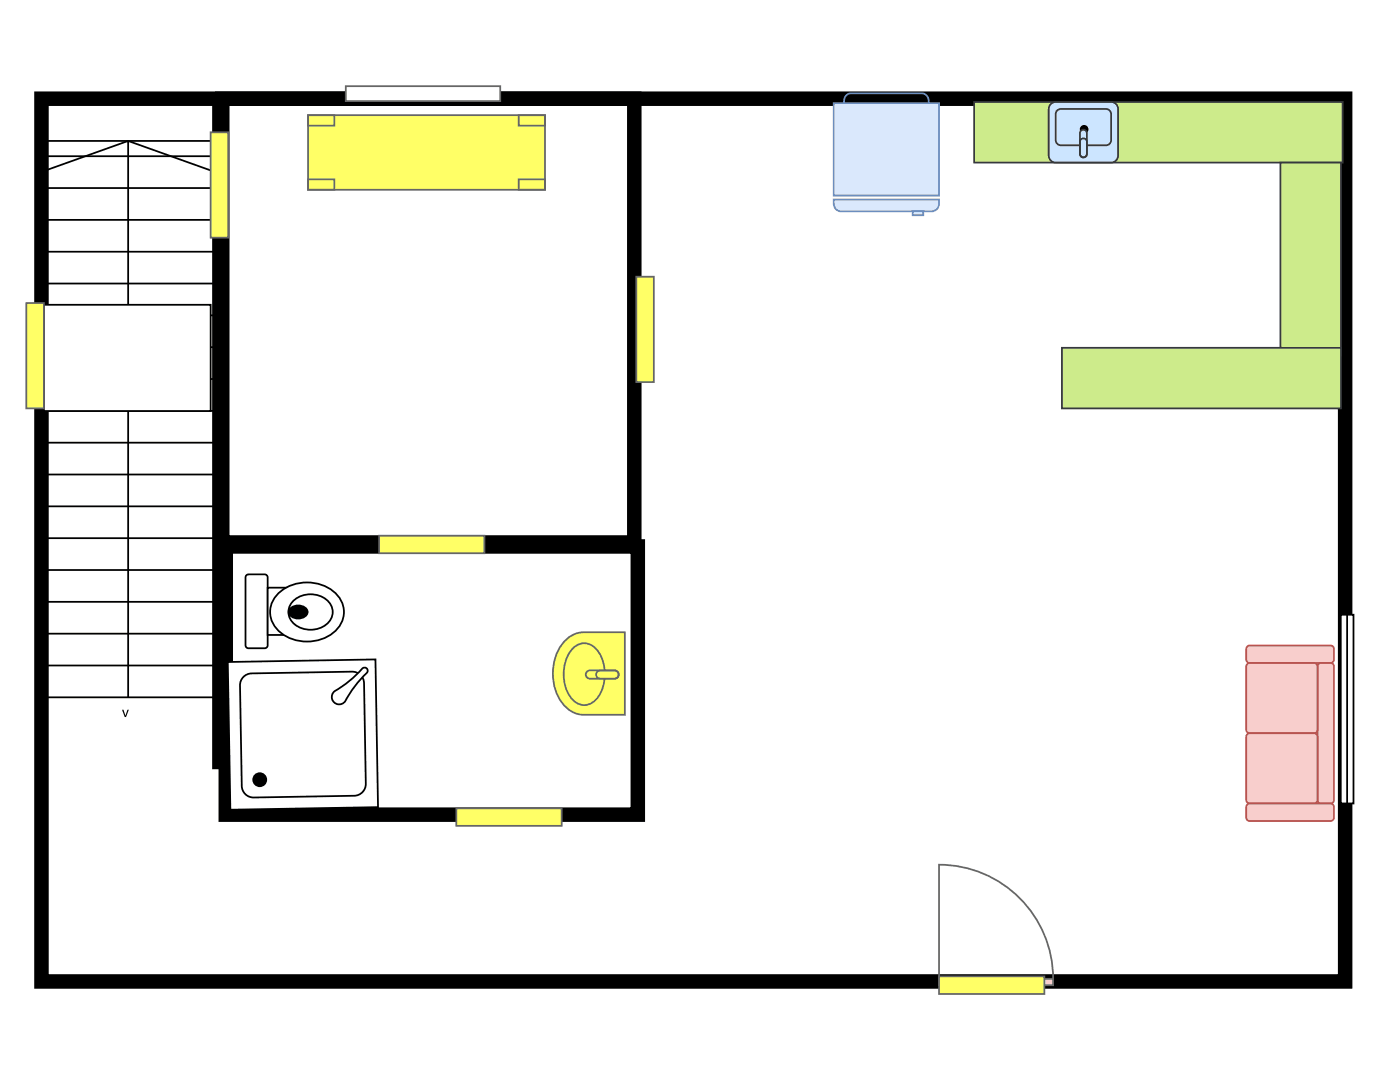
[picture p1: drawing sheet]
<svg xmlns="http://www.w3.org/2000/svg" width="279mm" height="216mm" viewBox="0 0 279 216" stroke-linecap="round" stroke-linejoin="round" font-family="sans-serif">
<g fill="none" stroke="#000" stroke-width=".35">
<path d="M7.8 34.5l17.8-6.4 17.8 6.4M7.8 37.5h35.6M7.8 31.2h35.6M7.8 28.1h35.6v111h-35.6zM25.6 28.1v111M7.8 56.6h35.6M7.8 50.2h35.6M7.8 43.9h35.6M7.8 75.6h35.6M7.8 69.3h35.6M7.8 62.9h35.6M7.8 94.7h35.6"/>
<path d="M7.8 88.3h35.6M7.8 82h35.6M7.8 113.7h35.6M7.8 107.4h35.6M7.8 101h35.6M7.8 132.8h35.6M7.8 126.4h35.6M7.8 120.1h35.6"/>
</g>
<path d="M24.4 141.6h.2l.4 1.2 .4-1.2h.3l-.5 1.4h-.3z" fill="#000"/>
<path d="M61.5 23h47.3v14.9h-47.3z" fill="#ff6"/>
<path d="M61.5 23h47.3v14.9h-47.3zM61.5 23h5.2v2.1h-5.2zM61.5 35.8h5.2v2.1h-5.2zM103.5 23h5.3v2.1h-5.3zM103.5 35.8h5.3v2.1h-5.3z" fill="none" stroke="#666" stroke-width=".35"/>
<path d="M7 18.4h262.7v178.7h-262.7zM9.5 21v173.5h257.7v-173.5z" fill="#000"/>
<path d="M7 18.4h262.7v178.7h-262.7zM9.5 21h257.7v173.5h-257.7z" fill="none" stroke="#000" stroke-width=".35"/>
<path d="M267.6 122.6h2.5v37.7h-2.5z" fill="#fff"/>
<path d="M42.5 18.6h2.6v134.7h-2.6zM43.1 18.4h84.8v91.1h-84.8zM45.6 21h79.7v86h-79.7zM43.8 107.7h84.8v56.1h-84.8zM46.3 110.3h79.7v51h-79.7zM267.6 122.6h2.5v37.7h-2.5zM268.8 122.6v37.7" fill="none" stroke="#000" stroke-width=".35"/>
<g fill="#000">
<path d="M42.5 18.6h2.6v134.7h-2.6z"/>
<path d="M43.1 18.4h84.8v91.1h-84.8zM45.6 21v86h79.7v-86z"/>
<path d="M43.8 107.7h84.8v56.1h-84.8zM46.3 110.3v51h79.7v-51z"/>
<path d="M267.5 162.2h.3l.3 .5h-.2zM268.5 162.2h.3l.3 .5h-.2z"/>
</g>
<path d="M187.4 195.3h22.8v1.2h-22.8z" fill="#ebd5d5"/>
<path d="M187.4 195.3h22.8v1.2h-22.8zM187.4 195.3v-22.8a22.8 22.8 0 0 1 22.8 22.8" fill="none" stroke="#666" stroke-width=".35"/>
<path d="M166.4 39.8h21a1.77 1.77 0 0 1-1.4 2.4h-18.2a1.5 1.5 0 0 1-1.4-1.6z" fill="#dae8fc"/>
<path d="M166.4 39.8h21a1.77 1.77 0 0 1-1.4 2.4h-18.2a1.5 1.5 0 0 1-1.4-1.6z" fill="none" stroke="#6c8ebf" stroke-width=".35"/>
<path d="M166.4 20.6h21v18.4h-21z" fill="#dae8fc"/>
<path d="M166.4 20.6h21v18.4h-21zM168.5 20.6a1.53 1.53 0 0 1 1.4-2h14a1.53 1.53 0 0 1 1.4 2" fill="none" stroke="#6c8ebf" stroke-width=".35"/>
<path d="M182.2 42.2h2.1v.7h-2.1z" fill="#dae8fc"/>
<path d="M182.2 42.2h2.1v.7h-2.1z" fill="none" stroke="#6c8ebf" stroke-width=".35"/>
<path d="M261.8 131.1h2.2v30.4h-2.2z" fill="#f8cecc"/>
<path d="M261.8 131.1h2.2v30.4h-2.2z" fill="none" stroke="#b85450" stroke-width=".35"/>
<path d="M248.9 129l.5-.2h16.1a.7 .7 0 0 1 .7 .7v2.1a.7 .7 0 0 1-.7 .7h-16.1a.7 .7 0 0 1-.7-.7v-2.1z" fill="#f8cecc"/>
<path d="M248.9 129l.5-.2h16.1a.7 .7 0 0 1 .7 .7v2.1a.7 .7 0 0 1-.7 .7h-16.1a.7 .7 0 0 1-.7-.7v-2.1z" fill="none" stroke="#b85450" stroke-width=".35"/>
<path d="M263.1 132.5l.5-.2h2a.66 .66 0 0 1 .6 .6v26.7a.66 .66 0 0 1-.6 .7h-2a.66 .66 0 0 1-.7-.7v-26.7z" fill="#f8cecc"/>
<path d="M263.1 132.5l.5-.2h2a.66 .66 0 0 1 .6 .6v26.7a.66 .66 0 0 1-.6 .7h-2a.66 .66 0 0 1-.7-.7v-26.7z" fill="none" stroke="#b85450" stroke-width=".35"/>
<path d="M248.9 132.5l.5-.2h12.8a.7 .7 0 0 1 .7 .7v12.6a.7 .7 0 0 1-.7 .7h-12.8a.7 .7 0 0 1-.7-.7v-12.6z" fill="#f8cecc"/>
<path d="M248.9 132.5l.5-.2h12.8a.7 .7 0 0 1 .7 .7v12.6a.7 .7 0 0 1-.7 .7h-12.8a.7 .7 0 0 1-.7-.7v-12.6z" fill="none" stroke="#b85450" stroke-width=".35"/>
<path d="M248.9 146.5l.5-.2h12.8a.7 .7 0 0 1 .7 .7v12.6a.7 .7 0 0 1-.7 .7h-12.8a.7 .7 0 0 1-.7-.7v-12.6z" fill="#f8cecc"/>
<path d="M248.9 146.5l.5-.2h12.8a.7 .7 0 0 1 .7 .7v12.6a.7 .7 0 0 1-.7 .7h-12.8a.7 .7 0 0 1-.7-.7v-12.6z" fill="none" stroke="#b85450" stroke-width=".35"/>
<path d="M248.9 160.5l.5-.2h16.1a.7 .7 0 0 1 .7 .7v2.1a.7 .7 0 0 1-.7 .7h-16.1a.7 .7 0 0 1-.7-.7v-2.1z" fill="#f8cecc"/>
<path d="M248.9 160.5l.5-.2h16.1a.7 .7 0 0 1 .7 .7v2.1a.7 .7 0 0 1-.7 .7h-16.1a.7 .7 0 0 1-.7-.7v-2.1z" fill="none" stroke="#b85450" stroke-width=".35"/>
<path d="M194.4 20.3h73.6v12.1h-73.6z" fill="#cdeb8b"/>
<path d="M194.4 20.3h73.6v12.1h-73.6z" fill="none" stroke="#36393d" stroke-width=".35"/>
<path d="M255.5 32.4h12.1v38.6h-12.1z" fill="#cdeb8b"/>
<path d="M255.5 32.4h12.1v38.6h-12.1z" fill="none" stroke="#36393d" stroke-width=".35"/>
<path d="M209.6 20.9l.6-.5 .5-.1h11.1a1.38 1.38 0 0 1 1.3 1.4v9.4a1.38 1.38 0 0 1-1.3 1.3h-11.1a1.38 1.38 0 0 1-1.4-1.3v-9.4z" fill="#cce5ff"/>
<path d="M209.6 20.9l.6-.5 .5-.1h11.1a1.38 1.38 0 0 1 1.3 1.4v9.4a1.38 1.38 0 0 1-1.3 1.3h-11.1a1.38 1.38 0 0 1-1.4-1.3v-9.4zM210.9 22.2l.5-.4 .3-.1h9a1.04 1.04 0 0 1 1.1 1.1v5.1a1.04 1.04 0 0 1-1.1 1.1h-9a1.04 1.04 0 0 1-1-1.1v-5.1z" fill="none" stroke="#36393d" stroke-width=".35"/>
<circle cx="216.4" cy="25.8" r=".86" fill="#000"/>
<path d="M215.7 26.1a.69 .69 0 0 1 .8-.2 .69 .69 0 0 1 .4 .7v4.1a.69 .69 0 0 1-.7 .7 .69 .69 0 0 1-.7-.7v-4.1z" fill="#cce5ff"/>
<path d="M215.7 26.1a.69 .69 0 0 1 .8-.2 .69 .69 0 0 1 .4 .7v4.1a.69 .69 0 0 1-.7 .7 .69 .69 0 0 1-.7-.7v-4.1zM215.7 27.8a.69 .69 0 0 1 .8-.1 .69 .69 0 0 1 .4 .6v2.4a.69 .69 0 0 1-.7 .7 .69 .69 0 0 1-.7-.7v-2.4z" fill="none" stroke="#36393d" stroke-width=".35"/>
<path d="M211.9 69.4h55.7v12.1h-55.7z" fill="#cdeb8b"/>
<path d="M211.9 69.4h55.7v12.1h-55.7z" fill="none" stroke="#36393d" stroke-width=".35"/>
<path d="M69 17.2h30.8v3h-30.8z" fill="#fff"/>
<path d="M69 17.2h30.8v3h-30.8z" fill="none" stroke="#666" stroke-width=".35"/>
<path d="M42 26.4h3.5v21h-3.5z" fill="#ff6"/>
<path d="M42 26.4h3.5v21h-3.5z" fill="none" stroke="#666" stroke-width=".35"/>
<path d="M75.7 106.9h21v3.5h-21z" fill="#ff6"/>
<path d="M75.7 106.9h21v3.5h-21z" fill="none" stroke="#666" stroke-width=".35"/>
<path d="M45.5 132.1l29.4-.5 .5 29.4-29.4 .5z" fill="#fff"/>
<path d="M45.5 132.1l29.4-.5 .5 29.4-29.4 .5zM48.8 134.9l.9-.5 .5-.1 20.1-.3a2.36 2.36 0 0 1 2.4 2.3l.3 20.1a2.36 2.36 0 0 1-2.3 2.3l-20.1 .4a2.36 2.36 0 0 1-2.4-2.3l-.3-20.1a2.35 2.35 0 0 1 .9-1.8z" fill="none" stroke="#000" stroke-width=".35"/>
<path d="M66.8 137.9a24.7 24.7 0 0 0 5.7-4.7 .63 .63 0 0 1 .8 .2 .63 .63 0 0 1-.1 .8 22.1 22.1 0 0 0-4.3 5.7 1.47 1.47 0 0 1-2.2 .2 1.47 1.47 0 0 1 .1-2.2z" fill="#fff"/>
<path d="M66.8 137.9a24.7 24.7 0 0 0 5.7-4.7 .63 .63 0 0 1 .8 .2 .63 .63 0 0 1-.1 .8 22.1 22.1 0 0 0-4.3 5.7 1.47 1.47 0 0 1-2.2 .2 1.47 1.47 0 0 1 .1-2.2z" fill="none" stroke="#000" stroke-width=".35"/>
<circle cx="51.8" cy="155.6" r="1.47" fill="#000"/>
<path d="M49.2 114.8l.4-.2h3.2a.59 .59 0 0 1 .6 .6v13.5a.59 .59 0 0 1-.6 .6h-3.2a.59 .59 0 0 1-.6-.6v-13.5z" fill="#fff"/>
<path d="M49.2 114.8l.4-.2h3.2a.59 .59 0 0 1 .6 .6v13.5a.59 .59 0 0 1-.6 .6h-3.2a.59 .59 0 0 1-.6-.6v-13.5z" fill="none" stroke="#000" stroke-width=".35"/>
<path d="M53.4 117.2h5v9.5h-5z" fill="#fff"/>
<path d="M53.4 117.2h5v9.5h-5z" fill="none" stroke="#000" stroke-width=".35"/>
<path d="M55.7 118.2a8.5 8.5 0 0 1 11.8 .7 5.1 5.1 0 0 1-1.4 7.6 8.6 8.6 0 0 1-11-1.2 5 5 0 0 1 .6-7.1z" fill="#fff"/>
<path d="M55.7 118.2a8.5 8.5 0 0 1 11.8 .7 5.1 5.1 0 0 1-1.4 7.6 8.6 8.6 0 0 1-11-1.2 5 5 0 0 1 .6-7.1zM58.3 120.1a5 5 0 0 1 7.8 .6 3.3 3.3 0 0 1-2.4 4.7 4.7 4.7 0 0 1-6.1-2.6 2.98 2.98 0 0 1 .7-2.7z" fill="none" stroke="#000" stroke-width=".35"/>
<path d="M57.7 121.3a2.44 2.44 0 0 1 3.8 .4 1.49 1.49 0 0 1-1.4 1.8 2.07 2.07 0 0 1-2.7-1.4z" fill="#000"/>
<path d="M91.1 161.3h21v3.5h-21z" fill="#ff6"/>
<path d="M91.1 161.3h21v3.5h-21z" fill="none" stroke="#666" stroke-width=".35"/>
<path d="M113.1 127.5a5.1 5.1 0 0 1 3.4-1.4h8.2v16.5h-8.2a6.3 6.3 0 0 1-5.6-4.8 9.9 9.9 0 0 1 2.2-10.3z" fill="#ff6"/>
<path d="M113.1 127.5a5.1 5.1 0 0 1 3.4-1.4h8.2v16.5h-8.2a6.3 6.3 0 0 1-5.6-4.8 9.9 9.9 0 0 1 2.2-10.3zM114.5 129.2a3.2 3.2 0 0 1 5.2 1.3 8.2 8.2 0 0 1-1 9.3 3.2 3.2 0 0 1-5.2-1.3 8.2 8.2 0 0 1 1-9.3z" fill="none" stroke="#666" stroke-width=".35"/>
<path d="M117.1 134l.6-.3h5a.82 .82 0 0 1 .8 .9 .82 .82 0 0 1-.8 .8h-5a.82 .82 0 0 1-.7-.5 .82 .82 0 0 1 .1-.9z" fill="#ff6"/>
<path d="M117.1 134l.6-.3h5a.82 .82 0 0 1 .8 .9 .82 .82 0 0 1-.8 .8h-5a.82 .82 0 0 1-.7-.5 .82 .82 0 0 1 .1-.9zM119.2 134l.6-.3h2.9a.82 .82 0 0 1 .8 .9 .82 .82 0 0 1-.8 .8h-2.9a.82 .82 0 0 1-.8-.5 .82 .82 0 0 1 .2-.9z" fill="none" stroke="#666" stroke-width=".35"/>
<path d="M127 55.2h3.5v21h-3.5z" fill="#ff6"/>
<path d="M127 55.2h3.5v21h-3.5z" fill="none" stroke="#666" stroke-width=".35"/>
<path d="M8.8 60.8h33.2v21.2h-33.2z" fill="#fff"/>
<path d="M8.8 60.8h33.2v21.2h-33.2z" fill="none" stroke="#000" stroke-width=".35"/>
<path d="M5.3 60.5h3.5v21h-3.5z" fill="#ff6"/>
<path d="M5.3 60.5h3.5v21h-3.5z" fill="none" stroke="#666" stroke-width=".35"/>
<path d="M187.4 194.8h21v3.5h-21z" fill="#ff6"/>
<path d="M187.4 194.8h21v3.5h-21z" fill="none" stroke="#666" stroke-width=".35"/>
</svg>
